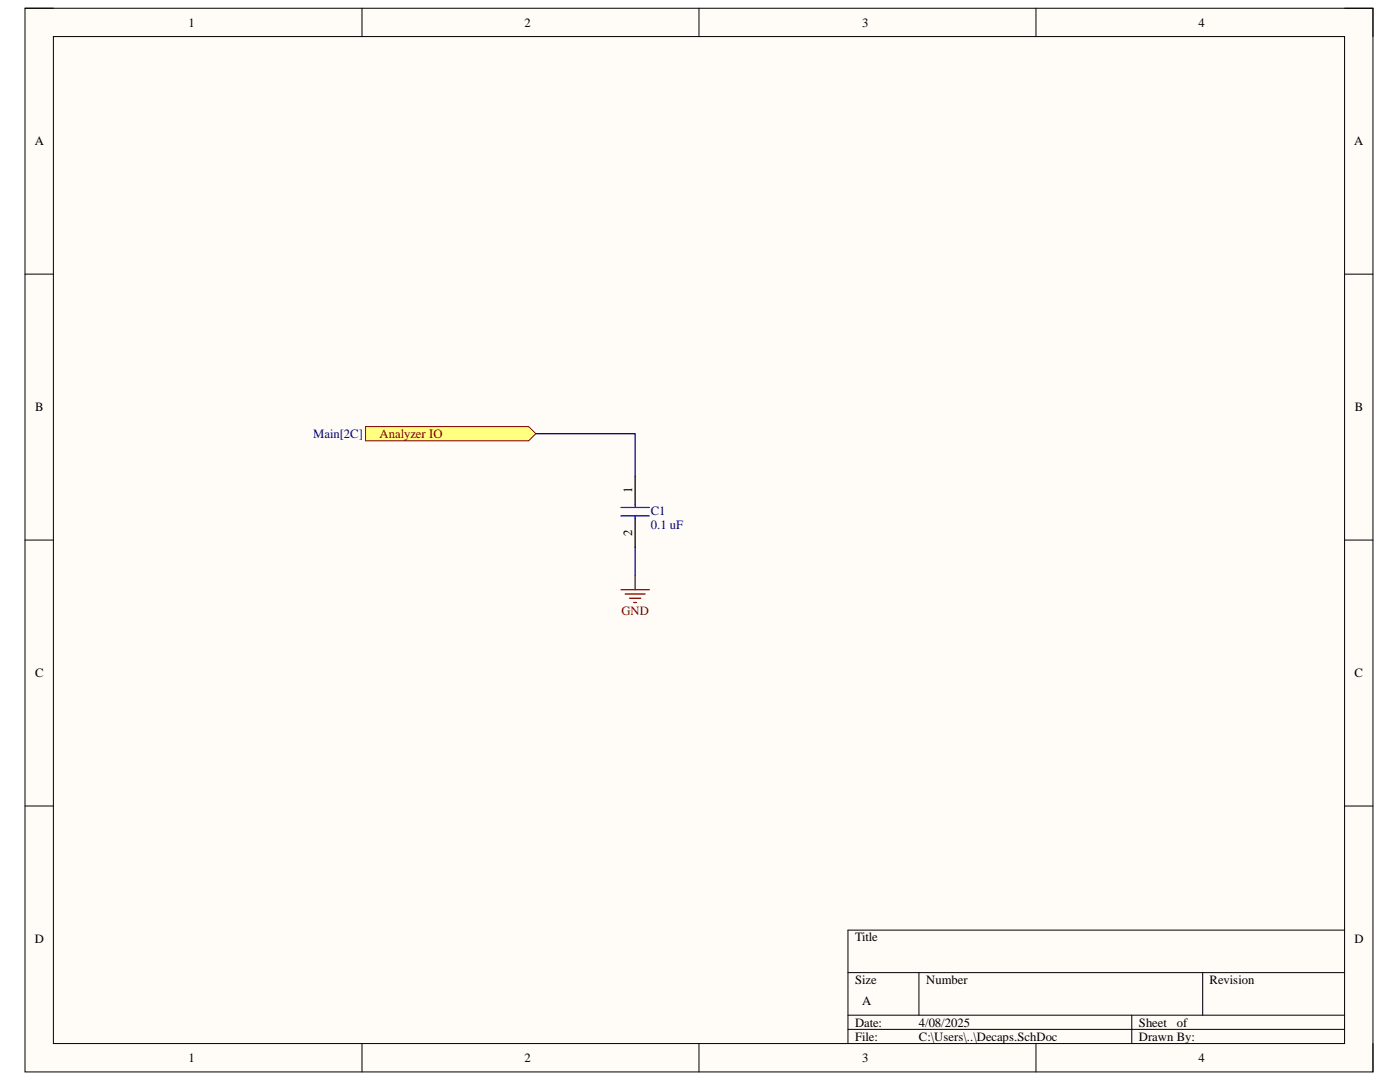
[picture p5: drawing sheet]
<svg xmlns="http://www.w3.org/2000/svg" width="279mm" height="216mm" viewBox="0 0 279 216" stroke-linecap="round" stroke-linejoin="round" font-family="sans-serif">
<defs><g id="words">
<g font-size="2.5">
<text x="37.6" y="5.3">1</text>
<text x="104.7" y="5.3">2</text>
<text x="172.1" y="5.3">3</text>
<text x="239.2" y="5.3">4</text>
<text x="6.9" y="29">A</text>
<text x="270.2" y="29">A</text>
<text x="7" y="82.1">B</text>
<text x="270.4" y="82.1">B</text>
<text x="126.2" y="98.5" transform="rotate(-90 126.2 98.5)">1</text>
<text x="126.2" y="107" transform="rotate(-90 126.2 107)">2</text>
<text x="7" y="135.1">C</text>
<text x="270.3" y="135.1">C</text>
<text x="6.9" y="188.2">D</text>
<text x="170.6" y="187.9">Title</text>
<text x="270.3" y="188.2">D</text>
<text x="170.6" y="196.3">Size</text>
<text x="184.8" y="196.3">Number</text>
<text x="241.4" y="196.3">Revision</text>
<text x="172.1" y="200.6">A</text>
<text x="170.6" y="204.9">Date:</text>
<text x="170.6" y="207.6">File:</text>
<text x="183.4" y="204.9">4/08/2025</text>
<text x="183.4" y="207.6">C:\Users\..\Decaps.SchDoc</text>
<text x="227.3" y="204.9">Sheet</text>
<text x="227.3" y="207.6">Drawn By:</text>
<text x="234.9" y="204.9">of</text>
<text x="37.6" y="211.9">1</text>
<text x="104.7" y="211.9">2</text>
<text x="172.1" y="211.9">3</text>
<text x="239.2" y="211.9">4</text>
</g>
<g font-size="2.5" fill="#000080">
<text x="62.5" y="87.4">Main[2C]</text>
<text x="129.9" y="102.7">C1</text>
<text x="129.9" y="105.5">0.1 uF</text>
</g>
<g font-size="2.5" fill="#800000">
<text x="75.8" y="87.4">Analyzer IO</text>
<text x="124" y="122.8">GND</text>
</g>
</g></defs>
<path d="M5 1.6h269v212.3h-269z" fill-rule="evenodd" fill="#fffcf8"/>
<path d="M5 1.6h269v212.3h-269z" fill="none" stroke="#000" stroke-width=".2"/>
<path d="M10.7 7.3h257.6v200.9h-257.6z" fill-rule="evenodd" fill="#fffcf8"/>
<g fill="none" stroke="#000" stroke-width=".2">
<path d="M5 1.6h5.7M10.7 7.3h257.6v200.9h-257.6zM72.2 1.6v5.7M139.5 1.6v5.7M206.8 1.6v5.7M268.3 1.6h5.7v5.7M5 54.7h5.7M268.3 54.7h5.7M5 107.8h5.7M268.3 107.8h5.7M5 160.8h5.7M268.3 160.8h5.7"/>
<path d="M169.2 194.1h99.1M183.4 194.1v8.5M240 194.1v8.5M268.3 185.6h-99.1v22.6M72.2 208.2v5.7M139.5 208.2v5.7M169.2 202.6h99.1M169.2 205.4h99.1M206.8 208.2v5.7M225.9 202.6v5.6M274 208.2v5.7"/>
</g>
<path d="M126.8 95v5.7M126.8 103.5v5.7" fill="none" stroke="#000" stroke-width=".25"/>
<path d="M123.9 101.3h5.7M123.9 103h5.7M126.8 100.7v.6M126.8 103v.5" fill="none" stroke="#00f" stroke-width=".25"/>
<path d="M73 85.1h32.5l1.4 1.4-1.4 1.5h-32.5z" fill-rule="evenodd" fill="#ffff80"/>
<path d="M73 85.1h32.5l1.4 1.4-1.4 1.5h-32.5z" fill="none" stroke="#800000" stroke-width=".2"/>
<path d="M106.9 86.5h19.9v8.5M126.8 109.2v5.6" fill="none" stroke="#000080" stroke-width=".25"/>
<path d="M123.9 117.7h5.7M124.8 118.5h3.9M125.6 119.4h2.3M126.8 114.8v2.9M126.5 120.2h.5" fill="none" stroke="#800000" stroke-width=".25"/>
<use href="#words"/>
</svg>
